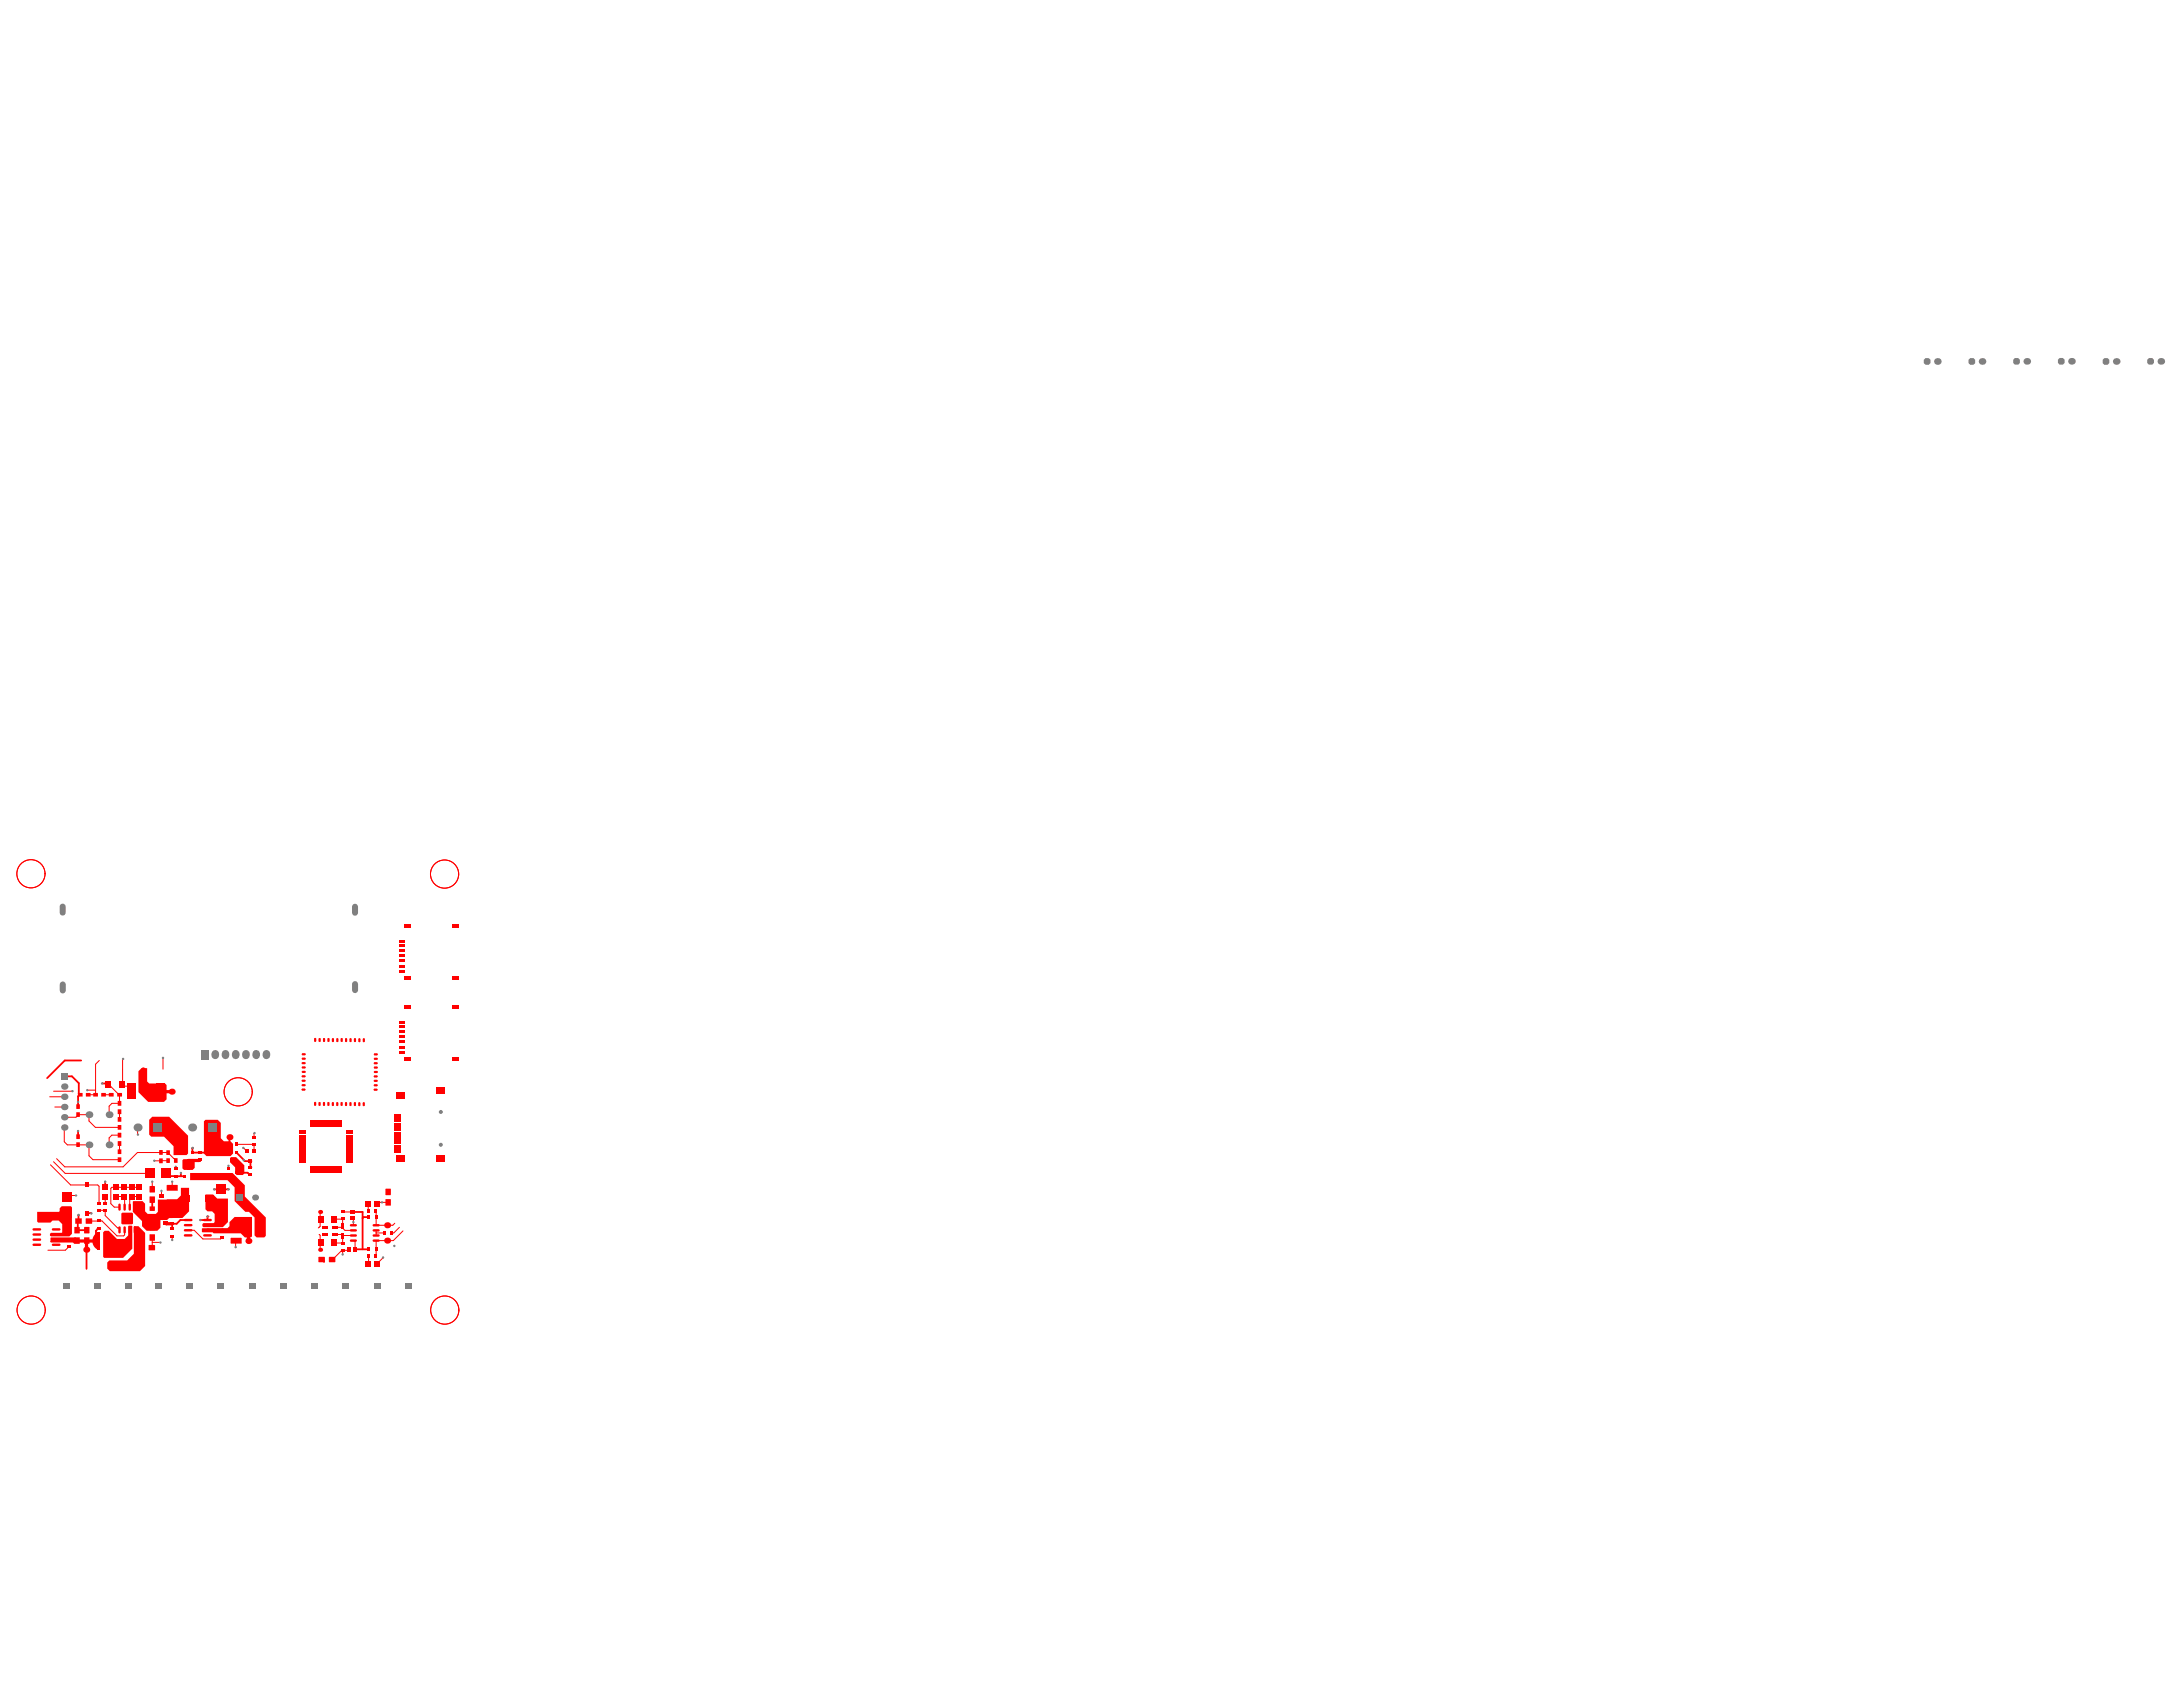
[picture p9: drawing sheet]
<svg xmlns="http://www.w3.org/2000/svg" width="279mm" height="216mm" viewBox="0 0 279 216" stroke-linecap="round" stroke-linejoin="round" font-family="sans-serif">
<g fill="#f00">
<path d="M12.2 157.9l.3-.2v2.2l-.4-.3-.2-.4a1.25 1.25 0 0 1 .2-1.2z"/>
<path d="M13.6 157.7l.4 .3 .3 .4a1.25 1.25 0 0 1-.3 1.3l-.4 .2z"/>
<path d="M33.2 155.8l.3 .2 .3 .5a1.25 1.25 0 0 1-.3 1.2l-.3 .3z"/>
<path d="M31.7 155.9l.3-.1v2.2l-.4-.3-.2-.5a1.25 1.25 0 0 1 .3-1.2z"/>
<path d="M4.8 155.1h2.7l.1-.1v-.4l.3-.2h1.2l.1 .1v3.4l-.3 .3h-2.5v-.3l.1-.1h1.4l.1-1.1-.5-.5h-.8l-.2 .3h-1.6l-.1-.2z"/>
<path d="M6.5 158.4h3.2l.1 .1-.3 .7-.2-.2h-2.8l-.1-.1z"/>
<path d="M17.1 156.9h.6l.9 .9v4.2l-.7 .7h-3.8l-.4-.3v-.8l.3-.3h2.3l.8-.8z"/>
<path d="M13.2 157.7l.2-.2h.5l1.1 1.1h1l.4-.5v-1.2h.5v2.9l-1.1 1.2h-2.5l-.1-.1z"/>
<path d="M17 153.8l1.2-.1 .4 .3v1l.3 .4h1l.3-.3v-1.6h2.4l.6-.5v-1h1v3l-.9 .9h-1.7l-.2 .2h-.9v1l-.4 .4h-1.3l-.6-.6v-.6l-1.2-1.2z"/>
<path d="M25.8 157.3l.1-.1h3.2l.3-.3v-.5l.6-.7h2.3v2.5l-.2 .2h-.8l-.5-.6h-3.5l-.1-.1h-1.3z"/>
<path d="M26.3 152.9h1l.5 .5h1.4v3l-.7 .7h-2.5l-.1-.2v-.2l.1-.2h1.3l.2-.1v-1l-.4-.4h-.5l-.3-.2z"/>
<path d="M23.3 148.5l.2-.1h1.3l.1 .1v1l-.2 .2h-1.2l-.2-.2z"/>
<path d="M24.3 150.1h5.5l1.5 1.6v1.4l2.7 2.7v2.4l-.2 .2h-1l-.2-.3v-2.3l-.7-.7h-.5l-1.4-1.4v-1.7l-.9-1h-4.8z"/>
<path d="M29.4 148.2l.2-.1h.6l1.1 1v1.1l-.2 .2h-.8l-.2-.2v-.8l-.7-.7z"/>
<path d="M26.1 143.5l.2-.2h1.6l.4 .4v2l.4 .4h.8l.3 .3v1.2l-.3 .4h-3.1l-.3-.4z"/>
<path d="M19.1 143.3l.4-.4h2.1l2.5 2.4v2.3l-.2 .2h-1.7v-1.1l-1.2-1.2h-1.6l-.3-.3z"/>
<path d="M17.7 137.1l.4-.4h.7v1.7l.3 .3h2l.2 .2v1.8l-.3 .3h-2l-1.3-1.2z"/>
</g>
<g fill="none" stroke="#f00" stroke-width=".13">
<path d="M15.8 135.5l-.1 .1v3l-.1 .1 .2 .3h.6l.5 .5v.1M20.9 135.4v1.4M8.9 159.6l-.5 .4h-2.3M9.7 153h-.9l-.2 .2M11.4 156.3h1.7l1.9 1.9h.8l.2-.2v-.6M12.7 154.9h.8v.7l1.5 1.5 .3 .1v.2M15.3 142.3v1M17.6 144.3l.1 .9M19.5 151.2v1M19.5 158.4l-.1 1.3M19.5 159h1M20.7 152.4v.6"/>
<path d="M21.5 148.5h-1.8M21.5 148.5h.1M22 151.2v.8M22 158.7h.1M22 158.2v.5M22.5 149.3v.3M24.1 157.4h.8l1.1 1.2h2.2l.3-.2M26.8 153.4l.1 1h1.4M28.3 154.4h.1M28.3 154.4v2l-.4 .4h-1.3M28.3 158.5h.1M28.3 154.3v.1"/>
<path d="M29.2 149.2l.1 .4M30.2 158.8v.8M31.1 146.9l.5 .4M31.6 147.3h.1M32.6 145l-.1 .5"/>
</g>
<g fill="none" stroke="#f00" stroke-width=".23">
<path d="M13.1 138.7h.8M5.7 155.6h2.6l.3-.3v2.4l-.3 .3h-1.1M7.2 158.7h2.6l.1 .1M10.1 155.5l-.1 1.8-.1 .1h1.2M11.1 158.8v3.6M11.1 157.4h.1M11.1 155.3h.6M12.6 157.2l-.3 .3v1.3M13.5 151.2v.8M13.5 158.8h.1M16.6 157.4v1.3l-.1 .1h-3M17.3 154.5v.3l1.1 1.1h1.9l.1-.2h.8"/>
<path d="M17.3 157.4v.1h.5l.3 .3v1.9M19.5 153.5v1.2M19.5 155.9v1.1M20.7 153.9h.1M21.2 156.6h.8M22 153.9h.1M22 157.3h.1M22 156.6h.1M22 156.6v.7M23.2 150.1v.4h-.6M23.7 153.4l-.6 .5h-2.4M24.1 156.1h-1l-.5 .5h-.6"/>
<path d="M24.7 146.9l-.1 .6h2.5M26.6 155.7h.1M26.6 155.7v.4h-1M27.4 152.2h1.8M28.3 152.2h.1M29.2 152.2h.1"/>
</g>
<path d="M9.9 158.8h2.3M11.1 158.8l-.1 1.1M18.1 159.7v1.9M21.2 156.6h.8M22 153.9v1.8h-.8M31.7 156.9h-1.8l-.4 .5h-1M31.8 157v1.7" fill="none" stroke="#f00" stroke-width=".41"/>
<circle cx="26.6" cy="157.4" r=".21" fill="#f00"/>
<path d="M26.6 157.4h1.9" fill="none" stroke="#f00" stroke-width=".41"/>
<circle cx="28.5" cy="157.4" r=".21" fill="#f00"/>
<path d="M18.3 136.8v2.6M20.2 144.3h1.6l.7 .6v2.6M25.5 148.5h.1M25.6 148.4l-.1 .1h-1.4v1M25.6 148.4h.1M30.7 153.3l2.5 2.4v1.4M31.7 156.9l.1 .1" fill="none" stroke="#f00" stroke-width=".41"/>
<g fill="none" stroke="#f00" stroke-width=".23">
<path d="M8.2 137.7h1l.9 .9v1.4l.1 .1M10.4 135.7h-2.1l-2.3 2.3M10 144.8v.7M10.2 140.1l-.2 .2v1.3M10.2 140.1h.1M21.3 150.2l.3 .3h1M22.5 147.5h.1M22.5 147.5h1.1M23.2 150.5h.4M23.6 150.5h.1M23.6 147.5h.1M24.6 150.5l5.2 .1 .9 .8v1.9"/>
<path d="M24.6 147.5h.1M27.2 144.3l-.1 3.2h2.2M29.3 147.5h.1M29.4 145.5v.9M29.4 146.4l-.1 1.1M29.8 148.5l.5 .6v1h1.4l.4 .2M30.3 147.5l.9 1M31.2 148.5h.1M31.2 148.5l.1 .1h.8M32.1 148.6h.1M32.1 149.4h.1M32.1 148.6v.8"/>
</g>
<g fill="none" stroke="#f00" stroke-width=".13">
<path d="M6.9 139.7h2.4M9.3 139.6v.1M11.2 139.5h1M12.7 135.7l-.5 .5v3.9h-.9M13.9 138.7l.2 .4h.1l1.1 1M6.4 140.4h1.8M6.5 149.1l2.5 2.6M6.9 148.7l1.4 1.5M7 141.7h1.2M7.2 148.3l1.1 1M8.2 144.3v1.8l.4 .4h2.8v1.4l.5 .5h3.4M8.2 143h1.5l.3-.3h1.4v.8l.8 .8h3.1"/>
<path d="M11.1 151.7h1.4l.2 .1v2.2M12.7 154.9h.1M13.3 140.1h.1M13.3 140.1h.9M13.5 154h.1M13.5 153.1v.9M14.9 152h.1M14.9 153.1h1M15.3 140.1v1.1h-1l-.3 .4v1.1M15.3 146.3v1.1M15.3 145.3h-1l-.3 .3v.9M15.3 140.1h.1"/>
<path d="M15.9 153.1h.1M15.9 153.1l.1 1.4M16.6 153.1v1.4M16.9 153.1h.1M16.9 153.1h.9M17.8 152h.1M17.8 152h-3.5l-.1 .1v1.9l.4 .5h.7M30.3 146.5h2.2v.8"/>
</g>
<circle cx="18.3" cy="136.8" r=".21" fill="#f00"/>
<path d="M18.3 139.4l.3 .3 1.9-.1 1.5 .1" fill="none" stroke="#f00" stroke-width=".41"/>
<g fill="none" stroke="#f00" stroke-width=".13">
<path d="M8.3 150.2h10.9M9 151.7h2.1M22.5 148.5l-1-1h-3.9l-1.8 1.8h-7.5M40.8 157.1h.1M40.8 158l.2 .1v1.9M41 155.1v1.8l-.3 .3M42.7 156h1.2v1.2l.2 .3h1.1M42.7 159l1.2 .1M42.9 158h.9l.1 .1v1M43.9 155l1.3 .1M43.9 159.1h.1M43.9 157l-.1 .1h-.9"/>
<path d="M44.6 159.9l-.1 .1h-.6M45.2 155.9v.9M45.2 158.8l.2 .1v1M45.2 158.1h-1.3v.1M47.1 154.1l.1 .9M48.1 155v1.8h2.2l.2-.3M48.1 157.8h1.1M48.1 157.5v.6M49.7 153.9h-1.2l-.2 .2M51.1 157.1l-.7 .7h-.3M51.6 157.5l-1.3 1.3h-2.2v1.9M43.9 160l-1.4 1.2"/>
<path d="M43.9 160v.5M47.2 160.7l-.1 1M49 160.9l-.7 .8"/>
<circle cx="4" cy="111.8" r="1.8"/>
<circle cx="56.9" cy="111.9" r="1.8"/>
<circle cx="30.5" cy="139.7" r="1.8"/>
<circle cx="4" cy="167.7" r="1.8"/>
<circle cx="56.9" cy="167.7" r="1.8"/>
</g>
<path d="M45.2 155.1h1.2v4.8h.8M45.4 159.9h.9M47.2 155.8h-.7l-.1 .1M41.2 161.2l.3 .3" fill="none" stroke="#f00" stroke-width=".23"/>
<g fill="#808080">
<circle cx="49" cy="160.9" r=".15"/>
<circle cx="43.9" cy="160.5" r=".15"/>
<circle cx="45.2" cy="156.4" r=".15"/>
<circle cx="48.9" cy="153.9" r=".15"/>
<circle cx="50.5" cy="159.5" r=".15"/>
<circle cx="11.2" cy="139.5" r=".15"/>
<circle cx="9.3" cy="139.6" r=".15"/>
<circle cx="10" cy="141" r=".15"/>
<circle cx="10" cy="144.8" r=".15"/>
<circle cx="31.2" cy="148.5" r=".15"/>
<circle cx="13.1" cy="138.7" r=".15"/>
<circle cx="23.2" cy="150.1" r=".15"/>
<circle cx="24.7" cy="146.9" r=".15"/>
<circle cx="29.2" cy="149.2" r=".15"/>
<circle cx="31.1" cy="146.9" r=".15"/>
<circle cx="25.6" cy="156.1" r=".15"/>
<circle cx="26.6" cy="155.7" r=".15"/>
<circle cx="29.2" cy="152.2" r=".15"/>
<circle cx="27.4" cy="152.2" r=".15"/>
<circle cx="13.5" cy="151.2" r=".15"/>
<circle cx="10.1" cy="155.5" r=".15"/>
<circle cx="11.7" cy="155.3" r=".15"/>
<circle cx="22" cy="158.7" r=".15"/>
<circle cx="20.5" cy="159" r=".15"/>
<circle cx="9.7" cy="153" r=".15"/>
<circle cx="20.7" cy="152.4" r=".15"/>
<circle cx="22" cy="151.2" r=".15"/>
<circle cx="19.5" cy="151.2" r=".15"/>
<circle cx="22.5" cy="149.3" r=".15"/>
<circle cx="19.7" cy="148.5" r=".15"/>
<circle cx="30.2" cy="159.6" r=".15"/>
<circle cx="32.6" cy="145" r=".15"/>
<circle cx="20.9" cy="135.4" r=".15"/>
<circle cx="15.8" cy="135.5" r=".15"/>
<circle cx="17.7" cy="145.2" r=".15"/>
<circle cx="56.4" cy="142.3" r=".26"/>
<circle cx="56.4" cy="146.5" r=".26"/>
<circle cx="265.1" cy="46.2" r=".43"/>
<circle cx="248" cy="46.3" r=".43"/>
<circle cx="276.6" cy="46.2" r=".43"/>
<circle cx="259.4" cy="46.2" r=".43"/>
<circle cx="253.7" cy="46.3" r=".43"/>
<circle cx="270.9" cy="46.3" r=".43"/>
<circle cx="17.6" cy="144.3" r=".52"/>
<circle cx="14" cy="146.5" r=".44"/>
<circle cx="8.2" cy="140.4" r=".41"/>
<circle cx="14" cy="142.7" r=".44"/>
</g>
<g fill="#808080">
<path d="M263.4 46l.2-.2h.4l.2 .2v.5l-.2 .2h-.4l-.2-.2z" fill-rule="evenodd"/>
<path d="M246.2 46l.2-.2h.5l.2 .2v.5l-.2 .2h-.5l-.2-.2z" fill-rule="evenodd"/>
<path d="M274.8 46l.2-.2h.5l.2 .2v.5l-.2 .2h-.5l-.2-.2z" fill-rule="evenodd"/>
<path d="M257.7 46l.2-.2h.4l.2 .2v.5l-.2 .2h-.4l-.2-.2z" fill-rule="evenodd"/>
<path d="M251.9 46l.3-.2h.4l.2 .2v.5l-.2 .2h-.4l-.3-.2z" fill-rule="evenodd"/>
<path d="M269.1 46l.2-.2h.5l.2 .2v.5l-.2 .2h-.5l-.2-.2z" fill-rule="evenodd"/>
<path d="M20 164.2h.7v.7h-.7z" fill-rule="evenodd"/>
<path d="M16 164.2h.8v.7h-.8z" fill-rule="evenodd"/>
<path d="M12 164.2h.8v.7h-.8z" fill-rule="evenodd"/>
<path d="M8.1 164.2h.8v.7h-.8z" fill-rule="evenodd"/>
<path d="M43.9 164.2h.7v.7h-.7z" fill-rule="evenodd"/>
<path d="M39.9 164.2h.8v.7h-.8z" fill-rule="evenodd"/>
<path d="M35.8 164.2h.8v.7h-.8z" fill-rule="evenodd"/>
<path d="M31.9 164.2h.8v.7h-.8z" fill-rule="evenodd"/>
<path d="M27.9 164.2h.8v.7h-.8z" fill-rule="evenodd"/>
<path d="M51.9 164.2h.8v.7h-.8z" fill-rule="evenodd"/>
<path d="M48 164.2h.7v.7h-.7z" fill-rule="evenodd"/>
</g>
<path d="M27.6 134.9v.2" fill="none" stroke="#808080" stroke-width=".98"/>
<g fill="#808080">
<circle cx="32.6" cy="153.3" r=".39"/>
<circle cx="8.2" cy="141.7" r=".41"/>
<circle cx="8.2" cy="144.3" r=".41"/>
<circle cx="8.2" cy="143" r=".41"/>
<circle cx="24.6" cy="144.3" r=".52"/>
<circle cx="11.4" cy="142.7" r=".44"/>
</g>
<g fill="#808080">
<path d="M30.3 152.9h.8v.7h-.8z" fill-rule="evenodd"/>
<path d="M23.9 164.2h.8v.7h-.8z" fill-rule="evenodd"/>
<path d="M19.7 143.8h1v1h-1z" fill-rule="evenodd"/>
<path d="M26.7 143.8h1v1h-1z" fill-rule="evenodd"/>
</g>
<path d="M8 116v.8M8 126v.8M45.4 125.9v.8" fill="none" stroke="#808080" stroke-width=".77"/>
<path d="M28.9 134.9v.2M30.2 134.9v.2M31.5 134.9v.2M32.8 134.9v.2M34.1 134.9v.2" fill="none" stroke="#808080" stroke-width=".98"/>
<g fill="#808080">
<circle cx="11.4" cy="146.5" r=".44"/>
<circle cx="8.2" cy="139.1" r=".41"/>
</g>
<path d="M7.8 137.3h.8v.9h-.8z" fill-rule="evenodd" fill="#808080"/>
<path d="M45.4 116v.8" fill="none" stroke="#808080" stroke-width=".77"/>
<path d="M25.8 134.4h.9v1.2h-.9z" fill-rule="evenodd" fill="#808080"/>
<g fill="#f00">
<path d="M57.9 135.3h.8v.4h-.8z" fill-rule="evenodd"/>
<path d="M57.9 128.6h.8v.4h-.8z" fill-rule="evenodd"/>
<path d="M51.8 128.6h.7v.4h-.7z" fill-rule="evenodd"/>
<path d="M51.1 130.7h.6v.4h-.6z" fill-rule="evenodd"/>
<path d="M51.1 131.2h.6v.4h-.6z" fill-rule="evenodd"/>
<path d="M51.1 131.9h.6v.3h-.6z" fill-rule="evenodd"/>
<path d="M51.1 132.5h.6v.4h-.6z" fill-rule="evenodd"/>
<path d="M51.1 133.2h.6v.3h-.6z" fill-rule="evenodd"/>
<path d="M51.1 133.8h.6v.4h-.6z" fill-rule="evenodd"/>
<path d="M51.1 134.5h.6v.3h-.6z" fill-rule="evenodd"/>
<path d="M51.8 135.3h.7v.4h-.7z" fill-rule="evenodd"/>
<path d="M57.9 124.9h.8v.5h-.8z" fill-rule="evenodd"/>
<path d="M57.9 118.2h.8v.5h-.8z" fill-rule="evenodd"/>
<path d="M51.8 118.2h.7v.5h-.7z" fill-rule="evenodd"/>
<path d="M51.1 120.4h.6v.3h-.6z" fill-rule="evenodd"/>
<path d="M51.1 120.8h.6v.4h-.6z" fill-rule="evenodd"/>
<path d="M51.1 121.5h.6v.3h-.6z" fill-rule="evenodd"/>
<path d="M51.1 122.2h.6v.3h-.6z" fill-rule="evenodd"/>
<path d="M51.1 122.8h.6v.3h-.6z" fill-rule="evenodd"/>
<path d="M51.1 123.5h.6v.3h-.6z" fill-rule="evenodd"/>
<path d="M51.1 124.1h.6v.4h-.6z" fill-rule="evenodd"/>
<path d="M51.8 124.9h.7v.5h-.7z" fill-rule="evenodd"/>
<path d="M55.9 139.2h1v.8h-1z" fill-rule="evenodd"/>
<path d="M50.7 147.9h1.1v.7h-1.1z" fill-rule="evenodd"/>
<path d="M50.5 147.1h.7v.4h-.7z" fill-rule="evenodd"/>
<path d="M55.9 147.9h1v.7h-1z" fill-rule="evenodd"/>
<path d="M50.5 146.6h.7v.4h-.7z" fill-rule="evenodd"/>
<path d="M50.5 146h.7v.4h-.7z" fill-rule="evenodd"/>
<path d="M50.5 145.4h.7v.4h-.7z" fill-rule="evenodd"/>
<path d="M50.5 144.9h.7v.4h-.7z" fill-rule="evenodd"/>
<path d="M50.5 144.3h.7v.4h-.7z" fill-rule="evenodd"/>
<path d="M50.5 143.7h.7v.4h-.7z" fill-rule="evenodd"/>
<path d="M50.5 143.2h.7v.4h-.7z" fill-rule="evenodd"/>
<path d="M50.5 142.6h.7v.4h-.7z" fill-rule="evenodd"/>
<path d="M50.7 139.8h1.1v.8h-1.1z" fill-rule="evenodd"/>
<path d="M38.6 134.9l.2-.1h.2l.1 .1-.1 .2h-.2z" fill-rule="evenodd"/>
<path d="M38.6 135.5l.2-.2h.2l.1 .2-.1 .1h-.2z" fill-rule="evenodd"/>
<path d="M38.6 136.1l.1-.2h.3l.1 .2-.1 .1h-.3z" fill-rule="evenodd"/>
<path d="M38.6 136.6l.2-.1h.2l.1 .1-.1 .2h-.2z" fill-rule="evenodd"/>
<path d="M38.6 137.2l.2-.2h.2l.1 .2-.1 .1h-.2z" fill-rule="evenodd"/>
<path d="M38.6 137.7l.1-.1h.3l.1 .1-.1 .2h-.3z" fill-rule="evenodd"/>
<path d="M38.6 138.3l.1-.1h.3l.1 .1-.1 .2h-.3z" fill-rule="evenodd"/>
<path d="M38.6 138.9l.1-.2h.3l.1 .2-.1 .1h-.3z" fill-rule="evenodd"/>
<path d="M38.6 139.4l.1-.1h.3l.1 .1-.1 .2h-.3z" fill-rule="evenodd"/>
<path d="M47.8 134.9l.2-.1h.2l.2 .1-.2 .2h-.2z" fill-rule="evenodd"/>
<path d="M47.8 135.5l.2-.1h.2l.2 .1-.2 .1h-.2z" fill-rule="evenodd"/>
<path d="M47.8 136.1l.2-.2h.2l.1 .2-.1 .1h-.2z" fill-rule="evenodd"/>
<path d="M47.8 136.6l.2-.1h.2l.2 .1-.2 .2h-.2z" fill-rule="evenodd"/>
<path d="M47.8 137.2l.2-.2h.2l.2 .2-.2 .1h-.2z" fill-rule="evenodd"/>
<path d="M47.8 137.8l.2-.2h.2l.1 .2-.1 .1h-.2z" fill-rule="evenodd"/>
<path d="M47.8 138.3l.2-.1h.2l.1 .1-.1 .2h-.2z" fill-rule="evenodd"/>
<path d="M47.8 138.9l.2-.1h.2l.1 .1-.1 .1h-.2z" fill-rule="evenodd"/>
<path d="M47.8 139.5l.2-.2h.2l.1 .2-.1 .1h-.2z" fill-rule="evenodd"/>
<path d="M46.4 133l.2-.1 .1 .1v.2l-.1 .2-.2-.2z" fill-rule="evenodd"/>
<path d="M45.9 133l.1-.1 .1 .1v.2l-.1 .2-.1-.2z" fill-rule="evenodd"/>
<path d="M45.4 132.9l.2 .1v.2l-.2 .2-.1-.2v-.2z" fill-rule="evenodd"/>
<path d="M44.9 132.9l.1 .1v.2l-.1 .2-.2-.2v-.2z" fill-rule="evenodd"/>
<path d="M44.2 133l.1-.1 .1 .1v.2l-.1 .2-.1-.2z" fill-rule="evenodd"/>
<path d="M43.6 133l.1-.2 .2 .2v.2l-.2 .2-.1-.2z" fill-rule="evenodd"/>
<path d="M43 133l.2-.1 .1 .1v.2l-.1 .2-.2-.2z" fill-rule="evenodd"/>
<path d="M42.5 133l.1-.1 .2 .1v.2l-.2 .2-.1-.2z" fill-rule="evenodd"/>
<path d="M42 132.8l.2 .2v.2l-.2 .2-.1-.2v-.2z" fill-rule="evenodd"/>
<path d="M41.3 133l.2-.2 .1 .2v.2l-.1 .2-.2-.2z" fill-rule="evenodd"/>
<path d="M40.8 133l.1-.2 .1 .2v.2l-.1 .2-.1-.2z" fill-rule="evenodd"/>
<path d="M40.2 133l.1-.2 .2 .2v.2l-.2 .1-.1-.1z" fill-rule="evenodd"/>
<path d="M46.4 141.2l.2-.1 .1 .1v.2l-.1 .2-.2-.2z" fill-rule="evenodd"/>
<path d="M45.8 141.2l.2-.1 .1 .1v.2l-.1 .2-.2-.2z" fill-rule="evenodd"/>
<path d="M45.3 141.2l.1-.2 .2 .2v.2l-.2 .2-.1-.2z" fill-rule="evenodd"/>
<path d="M44.9 141l.1 .2v.2l-.1 .2-.2-.2v-.2z" fill-rule="evenodd"/>
<path d="M44.1 141.2l.2-.2 .1 .2v.2l-.1 .2-.2-.2z" fill-rule="evenodd"/>
<path d="M43.6 141.2l.1-.2 .2 .2v.2l-.2 .1-.1-.1z" fill-rule="evenodd"/>
<path d="M43 141.2l.2-.2 .1 .2v.2l-.1 .2-.2-.2z" fill-rule="evenodd"/>
<path d="M42.5 141.2l.1-.2 .1 .2v.2l-.1 .2-.1-.2z" fill-rule="evenodd"/>
<path d="M41.9 141.2l.1-.2 .2 .2v.2l-.2 .1-.1-.1z" fill-rule="evenodd"/>
<path d="M41.3 141.2l.2-.2 .1 .2v.2l-.1 .1-.2-.1z" fill-rule="evenodd"/>
<path d="M40.8 141.2l.1-.2 .1 .2v.2l-.1 .1-.1-.1z" fill-rule="evenodd"/>
<path d="M40.2 141.2l.1-.2 .2 .2v.2l-.2 .1-.1-.1z" fill-rule="evenodd"/>
<path d="M39.7 143.4h.2v.8h-.2z" fill-rule="evenodd"/>
<path d="M40 143.4h.1v.8h-.1z" fill-rule="evenodd"/>
<path d="M40.3 143.4h.1v.8h-.1z" fill-rule="evenodd"/>
<path d="M40.5 143.4h.1v.8h-.1z" fill-rule="evenodd"/>
<path d="M40.8 143.4h.1v.8h-.1z" fill-rule="evenodd"/>
<path d="M41 143.4h.2v.8h-.2z" fill-rule="evenodd"/>
<path d="M41.3 143.4h.1v.8h-.1z" fill-rule="evenodd"/>
<path d="M41.5 143.4h.2v.8h-.2z" fill-rule="evenodd"/>
<path d="M41.8 143.4h.1v.8h-.1z" fill-rule="evenodd"/>
<path d="M42.1 143.4h.1v.8h-.1z" fill-rule="evenodd"/>
<path d="M42.3 143.4h.1v.8h-.1z" fill-rule="evenodd"/>
<path d="M42.6 143.4h.1v.8h-.1z" fill-rule="evenodd"/>
<path d="M42.8 143.4h.2v.8h-.2z" fill-rule="evenodd"/>
<path d="M43.1 143.4h.1v.8h-.1z" fill-rule="evenodd"/>
<path d="M43.3 143.4h.2v.8h-.2z" fill-rule="evenodd"/>
<path d="M43.6 143.4h.1v.8h-.1z" fill-rule="evenodd"/>
<path d="M44.3 144.7h.8v.2h-.8z" fill-rule="evenodd"/>
<path d="M44.3 145h.8v.1h-.8z" fill-rule="evenodd"/>
<path d="M44.3 145.3h.8v.1h-.8z" fill-rule="evenodd"/>
<path d="M44.3 145.5h.8v.1h-.8z" fill-rule="evenodd"/>
<path d="M44.3 145.8h.8v.1h-.8z" fill-rule="evenodd"/>
<path d="M44.3 146h.8v.2h-.8z" fill-rule="evenodd"/>
<path d="M44.3 146.3h.8v.1h-.8z" fill-rule="evenodd"/>
<path d="M44.3 146.5h.8v.2h-.8z" fill-rule="evenodd"/>
<path d="M44.3 146.8h.8v.1h-.8z" fill-rule="evenodd"/>
<path d="M44.3 147.1h.8v.1h-.8z" fill-rule="evenodd"/>
<path d="M44.3 147.3h.8v.1h-.8z" fill-rule="evenodd"/>
<path d="M44.3 147.6h.8v.1h-.8z" fill-rule="evenodd"/>
<path d="M44.3 147.8h.8v.2h-.8z" fill-rule="evenodd"/>
<path d="M44.3 148.1h.8v.1h-.8z" fill-rule="evenodd"/>
<path d="M44.3 148.3h.8v.2h-.8z" fill-rule="evenodd"/>
<path d="M44.3 148.6h.8v.1h-.8z" fill-rule="evenodd"/>
<path d="M43.6 149.3h.1v.8h-.1z" fill-rule="evenodd"/>
<path d="M43.3 149.3h.2v.8h-.2z" fill-rule="evenodd"/>
<path d="M43.1 149.3h.1v.8h-.1z" fill-rule="evenodd"/>
<path d="M42.8 149.3h.2v.8h-.2z" fill-rule="evenodd"/>
<path d="M42.6 149.3h.1v.8h-.1z" fill-rule="evenodd"/>
<path d="M42.3 149.3h.1v.8h-.1z" fill-rule="evenodd"/>
<path d="M42.1 149.3h.1v.8h-.1z" fill-rule="evenodd"/>
<path d="M41.8 149.3h.1v.8h-.1z" fill-rule="evenodd"/>
<path d="M41.5 149.3h.2v.8h-.2z" fill-rule="evenodd"/>
<path d="M41.3 149.3h.1v.8h-.1z" fill-rule="evenodd"/>
<path d="M41 149.3h.2v.8h-.2z" fill-rule="evenodd"/>
<path d="M40.8 149.3h.1v.8h-.1z" fill-rule="evenodd"/>
<path d="M40.5 149.3h.1v.8h-.1z" fill-rule="evenodd"/>
<path d="M40.3 149.3h.1v.8h-.1z" fill-rule="evenodd"/>
<path d="M40 149.3h.1v.8h-.1z" fill-rule="evenodd"/>
<path d="M39.7 149.3h.2v.8h-.2z" fill-rule="evenodd"/>
<path d="M38.4 148.6h.8v.1h-.8z" fill-rule="evenodd"/>
<path d="M38.4 148.3h.8v.2h-.8z" fill-rule="evenodd"/>
<path d="M38.4 148.1h.8v.1h-.8z" fill-rule="evenodd"/>
<path d="M38.4 147.8h.8v.2h-.8z" fill-rule="evenodd"/>
<path d="M38.4 147.6h.8v.1h-.8z" fill-rule="evenodd"/>
<path d="M38.4 147.3h.8v.1h-.8z" fill-rule="evenodd"/>
<path d="M38.4 147.1h.8v.1h-.8z" fill-rule="evenodd"/>
<path d="M38.4 146.8h.8v.1h-.8z" fill-rule="evenodd"/>
<path d="M38.4 146.5h.8v.2h-.8z" fill-rule="evenodd"/>
<path d="M38.4 146.3h.8v.1h-.8z" fill-rule="evenodd"/>
<path d="M38.4 146h.8v.2h-.8z" fill-rule="evenodd"/>
<path d="M38.4 145.8h.8v.1h-.8z" fill-rule="evenodd"/>
<path d="M38.4 145.5h.8v.1h-.8z" fill-rule="evenodd"/>
<path d="M38.4 145.3h.8v.1h-.8z" fill-rule="evenodd"/>
<path d="M38.4 145h.8v.1h-.8z" fill-rule="evenodd"/>
<path d="M38.4 144.7h.8v.2h-.8z" fill-rule="evenodd"/>
<path d="M19.1 155.7l.7-.1v.5l-.6 .1z" fill-rule="evenodd"/>
<path d="M19.1 154.5l.7-.1v.5l-.6 .1z" fill-rule="evenodd"/>
<path d="M19.2 153.1h.5l.1 .1v.7l-.1 .1h-.5l-.1-.1v-.7z" fill-rule="evenodd"/>
<path d="M19.2 151.8h.5l.1 .1v.6l-.1 .1h-.5l-.1-.1v-.6z" fill-rule="evenodd"/>
<path d="M19.2 156.6h.5l.1 .1v.7l-.1 .1h-.5l-.1-.1v-.7z" fill-rule="evenodd"/>
<path d="M19.2 158h.5h.1v.7l-.1 .1h-.5l-.1-.1v-.7z" fill-rule="evenodd"/>
<path d="M21.8 157.1h.5v.3h-.5z" fill-rule="evenodd"/>
<path d="M21.8 158h.5v.3h-.5z" fill-rule="evenodd"/>
<path d="M28.2 157.3h.5v.3h-.5z" fill-rule="evenodd"/>
<path d="M28.2 158.2h.5v.3h-.5z" fill-rule="evenodd"/>
<path d="M27.7 153.7h1.2v1.2h-1.2z" fill-rule="evenodd"/>
<path d="M27.7 151.6h1.2v1.2h-1.2z" fill-rule="evenodd"/>
<path d="M21.4 151.6h1.3v.1v.6v.1h-1.3l-.1-.1v-.6z" fill-rule="evenodd"/>
<path d="M21.4 153.5h1.3v.1v.6h-1.3h-.1v-.6z" fill-rule="evenodd"/>
<path d="M9.6 158.4h.5h.1v.7l-.1 .1h-.5l-.1-.1v-.7z" fill-rule="evenodd"/>
<path d="M9.6 157h.5l.1 .1v.7l-.1 .1h-.5l-.1-.1v-.7z" fill-rule="evenodd"/>
<path d="M16.3 138.7h1.1v1.9h-1.1z" fill-rule="evenodd"/>
<path d="M20 138.7h1.1v1.9h-1.1z" fill-rule="evenodd"/>
<path d="M15.5 155.4l.2-.2h1.1l.2 .2v1.1l-.2 .2h-1.1l-.2-.2z" fill-rule="evenodd"/>
</g>
<g fill="#f00">
<path d="M38.6 134.9h.2v.2z"/>
<path d="M39 134.9h.1l-.1 .2z"/>
<path d="M39 134.8l.1 .1h-.1z"/>
<path d="M38.7 134.8h.1v.1h-.2z"/>
<path d="M38.6 135.5h.2v.1z"/>
<path d="M39 135.5h.1l-.1 .1z"/>
<path d="M39 135.3l.1 .2h-.1z"/>
<path d="M38.7 135.4l.1-.1v.2h-.2z"/>
<path d="M38.6 136.1h.1v.1z"/>
<path d="M39 136.1h.1l-.1 .1z"/>
<path d="M39 135.9l.1 .2h-.1z"/>
<path d="M38.6 136l.1-.1v.2h-.1z"/>
<path d="M38.6 136.6h.2v.2z"/>
<path d="M39 136.6h.1l-.1 .2z"/>
<path d="M39 136.5l.1 .1h-.1z"/>
<path d="M38.7 136.5h.1v.1h-.2z"/>
<path d="M38.6 137.2h.2v.1z"/>
<path d="M39 137.2h.1l-.1 .1z"/>
<path d="M39 137l.1 .2h-.1z"/>
<path d="M38.7 137.1l.1-.1v.2h-.2z"/>
<path d="M38.6 137.7h.1v.2z"/>
<path d="M39 137.7h.1l-.1 .2z"/>
<path d="M39 137.6l.1 .1h-.1z"/>
<path d="M38.6 137.6h.1v.1h-.1z"/>
<path d="M38.6 138.3h.1v.2z"/>
<path d="M39 138.3h.1l-.1 .2z"/>
<path d="M39 138.2l.1 .1h-.1z"/>
<path d="M38.6 138.2h.1v.1h-.1z"/>
<path d="M38.6 138.9h.1v.1z"/>
<path d="M39 138.9h.1l-.1 .1z"/>
<path d="M39 138.7l.1 .2h-.1z"/>
<path d="M38.6 138.8l.1-.1v.2h-.1z"/>
<path d="M38.6 139.4h.1v.2z"/>
<path d="M39 139.4h.1l-.1 .2z"/>
<path d="M39 139.3l.1 .1h-.1z"/>
<path d="M38.6 139.3h.1v.1h-.1z"/>
<path d="M47.8 134.9h.2v.2z"/>
<path d="M48.2 134.9h.2l-.2 .2z"/>
<path d="M48.2 134.8l.2 .1h-.2z"/>
<path d="M47.9 134.8h.1v.1h-.2z"/>
<path d="M47.8 135.5h.2v.1z"/>
<path d="M48.2 135.5h.2l-.2 .1z"/>
<path d="M48.2 135.4l.2 .1h-.2z"/>
<path d="M47.9 135.4h.1v.1h-.2z"/>
<path d="M47.8 136.1h.2v.1z"/>
<path d="M48.2 136.1h.1l-.1 .1z"/>
<path d="M48.2 135.9l.1 .2h-.1z"/>
<path d="M47.9 136l.1-.1v.2h-.2z"/>
<path d="M47.8 136.6h.2v.2z"/>
<path d="M48.2 136.6h.2l-.2 .2z"/>
<path d="M48.2 136.5l.2 .1h-.2z"/>
<path d="M47.9 136.5h.1v.1h-.2z"/>
<path d="M47.8 137.2h.2v.1z"/>
<path d="M48.2 137.2h.2l-.2 .1z"/>
<path d="M48.2 137l.2 .2h-.2z"/>
<path d="M47.9 137.1l.1-.1v.2h-.2z"/>
<path d="M47.8 137.8h.2v.1z"/>
<path d="M48.2 137.8h.1l-.1 .1z"/>
<path d="M48.2 137.6l.1 .2h-.1z"/>
<path d="M47.9 137.7l.1-.1v.2h-.2z"/>
<path d="M47.8 138.3h.2v.2z"/>
<path d="M48.2 138.3h.1l-.1 .2z"/>
<path d="M48.2 138.2l.1 .1h-.1z"/>
<path d="M47.9 138.2h.1v.1h-.2z"/>
<path d="M47.8 138.9h.2v.1z"/>
<path d="M48.2 138.9h.1l-.1 .1z"/>
<path d="M48.2 138.8l.1 .1h-.1z"/>
<path d="M47.9 138.8h.1v.1h-.2z"/>
<path d="M47.8 139.5h.2v.1z"/>
<path d="M48.2 139.5h.1l-.1 .1z"/>
<path d="M48.2 139.3l.1 .2h-.1z"/>
<path d="M47.9 139.4l.1-.1v.2h-.2z"/>
<path d="M46.5 132.9h.1v.1h-.2z"/>
<path d="M46.4 133.2h.2v.2z"/>
<path d="M46.6 133.2h.1l-.1 .2z"/>
<path d="M46.6 132.9l.1 .1h-.1z"/>
<path d="M45.9 132.9h.1v.1h-.1z"/>
<path d="M45.9 133.2h.1v.2z"/>
<path d="M46 133.2h.1l-.1 .2z"/>
<path d="M46 132.9l.1 .1h-.1z"/>
<path d="M45.3 132.9h.1v.1h-.1z"/>
<path d="M45.3 133.2h.1v.2z"/>
<path d="M45.4 133.2h.2l-.2 .2z"/>
<path d="M45.4 132.9l.2 .1h-.2z"/>
<path d="M44.8 132.9h.1v.1h-.2z"/>
<path d="M44.7 133.2h.2v.2z"/>
<path d="M44.9 133.2h.1l-.1 .2z"/>
<path d="M44.9 132.9l.1 .1h-.1z"/>
<path d="M44.2 132.9h.1v.1h-.1z"/>
<path d="M44.2 133.2h.1v.2z"/>
<path d="M44.3 133.2h.1l-.1 .2z"/>
<path d="M44.3 132.9l.1 .1h-.1z"/>
<path d="M43.6 132.9l.1-.1v.2h-.1z"/>
<path d="M43.6 133.2h.1v.2z"/>
<path d="M43.7 133.2h.2l-.2 .2z"/>
<path d="M43.7 132.8l.2 .2h-.2z"/>
<path d="M43.1 132.9h.1v.1h-.2z"/>
<path d="M43 133.2h.2v.2z"/>
<path d="M43.2 133.2h.1l-.1 .2z"/>
<path d="M43.2 132.9l.1 .1h-.1z"/>
<path d="M42.5 132.9h.1v.1h-.1z"/>
<path d="M42.5 133.2h.1v.2z"/>
<path d="M42.6 133.2h.2l-.2 .2z"/>
<path d="M42.6 132.9l.2 .1h-.2z"/>
<path d="M41.9 132.9l.1-.1v.2h-.1z"/>
<path d="M41.9 133.2h.1v.2z"/>
<path d="M42 133.2h.2l-.2 .2z"/>
<path d="M42 132.8l.2 .2h-.2z"/>
<path d="M41.4 132.9l.1-.1v.2h-.2z"/>
<path d="M41.3 133.2h.2v.2z"/>
<path d="M41.5 133.2h.1l-.1 .2z"/>
<path d="M41.5 132.8l.1 .2h-.1z"/>
<path d="M40.8 132.9l.1-.1v.2h-.1z"/>
<path d="M40.8 133.2h.1v.2z"/>
<path d="M40.9 133.2h.1l-.1 .2z"/>
<path d="M40.9 132.8l.1 .2h-.1z"/>
<path d="M40.2 132.9l.1-.1v.2h-.1z"/>
<path d="M40.2 133.2h.1v.1z"/>
<path d="M40.3 133.2h.2l-.2 .1z"/>
<path d="M40.3 132.8l.2 .2h-.2z"/>
<path d="M46.5 141.1h.1v.1h-.2z"/>
<path d="M46.4 141.4h.2v.2z"/>
<path d="M46.6 141.4h.1l-.1 .2z"/>
<path d="M46.6 141.1l.1 .1h-.1z"/>
<path d="M45.9 141.1h.1v.1h-.2z"/>
<path d="M45.8 141.4h.2v.2z"/>
<path d="M46 141.4h.1l-.1 .2z"/>
<path d="M46 141.1l.1 .1h-.1z"/>
<path d="M45.3 141.1l.1-.1v.2h-.1z"/>
<path d="M45.3 141.4h.1v.2z"/>
<path d="M45.4 141.4h.2l-.2 .2z"/>
<path d="M45.4 141l.2 .2h-.2z"/>
<path d="M44.8 141.1l.1-.1v.2h-.2z"/>
<path d="M44.7 141.4h.2v.2z"/>
<path d="M44.9 141.4h.1l-.1 .2z"/>
<path d="M44.9 141l.1 .2h-.1z"/>
<path d="M44.2 141.1l.1-.1v.2h-.2z"/>
<path d="M44.1 141.4h.2v.2z"/>
<path d="M44.3 141.4h.1l-.1 .2z"/>
<path d="M44.3 141l.1 .2h-.1z"/>
<path d="M43.6 141.1l.1-.1v.2h-.1z"/>
<path d="M43.6 141.4h.1v.1z"/>
<path d="M43.7 141.4h.2l-.2 .1z"/>
<path d="M43.7 141l.2 .2h-.2z"/>
<path d="M43.1 141.1l.1-.1v.2h-.2z"/>
<path d="M43 141.4h.2v.2z"/>
<path d="M43.2 141.4h.1l-.1 .2z"/>
<path d="M43.2 141l.1 .2h-.1z"/>
<path d="M42.5 141.1l.1-.1v.2h-.1z"/>
<path d="M42.5 141.4h.1v.2z"/>
<path d="M42.6 141.4h.1l-.1 .2z"/>
<path d="M42.6 141l.1 .2h-.1z"/>
<path d="M41.9 141.1l.1-.1v.2h-.1z"/>
<path d="M41.9 141.4h.1v.1z"/>
<path d="M42 141.4h.2l-.2 .1z"/>
<path d="M42 141l.2 .2h-.2z"/>
<path d="M41.4 141.1l.1-.1v.2h-.2z"/>
<path d="M41.3 141.4h.2v.1z"/>
<path d="M41.5 141.4h.1l-.1 .1z"/>
<path d="M41.5 141l.1 .2h-.1z"/>
<path d="M40.8 141.1l.1-.1v.2h-.1z"/>
<path d="M40.8 141.4h.1v.1z"/>
<path d="M40.9 141.4h.1l-.1 .1z"/>
<path d="M40.9 141l.1 .2h-.1z"/>
<path d="M40.2 141.1l.1-.1v.2h-.1z"/>
<path d="M40.2 141.4h.1v.1z"/>
<path d="M40.3 141.4h.2l-.2 .1z"/>
<path d="M40.3 141l.2 .2h-.2z"/>
<path d="M19.8 155.6v.1z"/>
<path d="M19.2 155.6v.1z"/>
<path d="M19.1 156.1l.1 .1z"/>
<path d="M19.8 156.1v.1z"/>
<path d="M19.8 154.4v.1z"/>
<path d="M19.2 154.4v.1z"/>
<path d="M19.1 154.9l.1 .1z"/>
<path d="M19.8 154.9v.1z"/>
<path d="M19.1 153.9l.1 .1z"/>
<path d="M19.7 153.9h.1l-.1 .1z"/>
<path d="M19.7 153.1l.1 .1z"/>
<path d="M19.2 153.1v.1z"/>
<path d="M19.1 152.5l.1 .1z"/>
<path d="M19.7 152.5h.1l-.1 .1z"/>
<path d="M19.7 151.8l.1 .1z"/>
<path d="M19.2 151.8v.1z"/>
<path d="M19.7 156.6l.1 .1z"/>
<path d="M19.1 157.4l.1 .1z"/>
<path d="M19.7 157.4h.1l-.1 .1z"/>
<path d="M19.7 158h.1z"/>
<path d="M19.1 158.7l.1 .1z"/>
<path d="M19.7 158.7h.1l-.1 .1z"/>
<path d="M22.7 151.6v.1z"/>
<path d="M21.4 151.7v-.1v.1h-.1z"/>
<path d="M21.3 152.3h.1v.1z"/>
<path d="M22.7 152.3v.1z"/>
<path d="M22.7 153.5v.1z"/>
<path d="M21.4 153.5v.1h-.1z"/>
<path d="M21.3 154.2h.1z"/>
<path d="M9.5 159.1l.1 .1z"/>
<path d="M10.1 159.1h.1l-.1 .1z"/>
<path d="M10.1 158.4h.1z"/>
<path d="M9.5 158.4h.1z"/>
<path d="M9.5 157.8l.1 .1z"/>
<path d="M10.1 157.8h.1l-.1 .1z"/>
<path d="M10.1 157l.1 .1z"/>
<path d="M9.5 157l.1 .1z"/>
<path d="M16.8 155.2l.2 .2h-.2z"/>
<path d="M15.6 155.3l.1-.1v.2h-.2z"/>
<path d="M15.5 156.5h.2v.2z"/>
<path d="M16.8 156.5h.2l-.2 .2z"/>
<circle cx="31.8" cy="158.8" r=".39"/>
<circle cx="22" cy="154.9" r=".39"/>
</g>
<path d="M15.3 154.2v.6M15.3 157.1v.6M16 154.2v.6M16 157.1v.6M16.6 154.2v.6M16.6 157.1v.6M17.3 154.2v.6M17.3 157.1v.6" fill="none" stroke="#f00" stroke-width=".31"/>
<g fill="#f00">
<path d="M13.5 139.9h.1z"/>
<path d="M11.9 140.3h.1z"/>
<path d="M15.1 143.5v.1z"/>
<path d="M15.1 144.5v.1z"/>
<path d="M15.1 147.6v.1z"/>
<path d="M15.5 147.1v.1z"/>
<path d="M15.5 148.1v.1z"/>
<path d="M11.5 139.9h.1z"/>
<path d="M10.5 139.9h.1z"/>
<path d="M10.2 141.3v.1z"/>
<path d="M10.2 142.3v.1z"/>
<path d="M9.8 145.7v.1z"/>
<path d="M9.8 146.7v.1z"/>
<path d="M21.7 147.2v.1z"/>
<path d="M21.7 148.2v.1z"/>
<circle cx="11" cy="159.9" r=".39"/>
<circle cx="22" cy="139.7" r=".39"/>
<circle cx="29.4" cy="145.5" r=".39"/>
</g>
<g fill="#f00">
<path d="M13 139.9h.5l.1 .4h-.6z" fill-rule="evenodd"/>
<path d="M11.9 139.9h.6v.4h-.5z" fill-rule="evenodd"/>
<path d="M15.1 143h.4v.6l-.4-.1z" fill-rule="evenodd"/>
<path d="M15.1 144h.4v.6l-.4-.1z" fill-rule="evenodd"/>
<path d="M15.1 147.2h.4v.5l-.4-.1z" fill-rule="evenodd"/>
<path d="M15.1 148.2h.4v.5h-.4z" fill-rule="evenodd"/>
<path d="M11 139.9h.5l.1 .4h-.6z" fill-rule="evenodd"/>
<path d="M10 139.9h.5l.1 .4h-.6z" fill-rule="evenodd"/>
<path d="M9.8 141.4h.4v.5h-.4z" fill-rule="evenodd"/>
<path d="M9.8 142.4h.4v.5h-.4z" fill-rule="evenodd"/>
<path d="M9.8 145.2h.4v.6l-.4-.1z" fill-rule="evenodd"/>
<path d="M9.8 146.2h.4v.6l-.4-.1z" fill-rule="evenodd"/>
<path d="M15.2 138.3h.7v.9h-.7z" fill-rule="evenodd"/>
<path d="M13.5 138.3h.7v.9h-.7z" fill-rule="evenodd"/>
<path d="M12.4 154.8h.5v.3h-.5z" fill-rule="evenodd"/>
<path d="M12.4 153.8h.5v.3h-.5z" fill-rule="evenodd"/>
<path d="M13.2 154.7h.5v.4h-.5z" fill-rule="evenodd"/>
<path d="M13.2 153.8h.5v.3h-.5z" fill-rule="evenodd"/>
<path d="M12.4 156.1h.4v.3h-.4z" fill-rule="evenodd"/>
<path d="M12.4 157h.4v.3h-.4z" fill-rule="evenodd"/>
<path d="M8.6 159.4h.5v.3h-.5z" fill-rule="evenodd"/>
<path d="M8.6 158.5h.5v.3h-.5z" fill-rule="evenodd"/>
<path d="M22.3 150.4h.4v.3h-.4z" fill-rule="evenodd"/>
<path d="M22.3 149.4h.4v.3h-.4z" fill-rule="evenodd"/>
<path d="M25.3 147.3h.5v.3h-.5z" fill-rule="evenodd"/>
<path d="M25.3 148.3h.5v.3h-.5z" fill-rule="evenodd"/>
<path d="M21.3 147.3h.4v.5h-.4z" fill-rule="evenodd"/>
<path d="M21.3 148.3h.4v.5h-.4z" fill-rule="evenodd"/>
<path d="M23.5 150.4h.3v.3h-.3z" fill-rule="evenodd"/>
<path d="M24.5 150.4h.3v.3h-.3z" fill-rule="evenodd"/>
<path d="M24 149.3h.3v.4h-.3z" fill-rule="evenodd"/>
<path d="M24.5 147.3h.3v.4h-.3z" fill-rule="evenodd"/>
<path d="M23.5 147.3h.3v.4h-.3z" fill-rule="evenodd"/>
<path d="M24 148.3h.3v.4h-.3z" fill-rule="evenodd"/>
<path d="M32.3 147.1h.5v.5h-.5z" fill-rule="evenodd"/>
<path d="M31.8 148.4h.5v.4h-.5z" fill-rule="evenodd"/>
<path d="M31.3 147.1h.5v.5h-.5z" fill-rule="evenodd"/>
<path d="M30.2 147.3h.3v.4h-.3z" fill-rule="evenodd"/>
<path d="M29.2 147.3h.3v.4h-.3z" fill-rule="evenodd"/>
<path d="M29.7 148.3h.3v.4h-.3z" fill-rule="evenodd"/>
<path d="M29.1 149.5h.4v.2h-.4z" fill-rule="evenodd"/>
<path d="M29.1 150.4h.4v.3h-.4z" fill-rule="evenodd"/>
<path d="M30.1 149.9h.4v.3h-.4z" fill-rule="evenodd"/>
<path d="M14.5 151.6h.8v.7h-.8z" fill-rule="evenodd"/>
<path d="M14.5 152.8h.8v.7h-.8z" fill-rule="evenodd"/>
<path d="M15.5 152.8h.7v.7h-.7z" fill-rule="evenodd"/>
<path d="M15.5 151.6h.7v.7h-.7z" fill-rule="evenodd"/>
<path d="M16.5 151.6h.7v.7h-.7z" fill-rule="evenodd"/>
<path d="M16.5 152.8h.7v.7h-.7z" fill-rule="evenodd"/>
<path d="M17.5 152.8h.7v.7h-.7z" fill-rule="evenodd"/>
<path d="M17.5 151.6h.7v.7h-.7z" fill-rule="evenodd"/>
<path d="M13.1 152.8h.7v.7h-.7z" fill-rule="evenodd"/>
<path d="M13.1 151.6h.7v.7h-.7z" fill-rule="evenodd"/>
</g>
<path d="M12.6 157.7v2.2M13.5 157.7v2.2" fill="none" stroke="#f00" stroke-width=".26"/>
<g fill="#f00">
<path d="M23.2 153h1v.8h-1z" fill-rule="evenodd"/>
<path d="M26.3 153h1v.8h-1z" fill-rule="evenodd"/>
<path d="M8 152.6h1.1v1.2h-1.1z" fill-rule="evenodd"/>
<path d="M8 154.7h1.1v1.2h-1.1z" fill-rule="evenodd"/>
<path d="M18.6 149.6h1.1v1.2h-1.1z" fill-rule="evenodd"/>
<path d="M20.7 149.6h1.1v1.2h-1.1z" fill-rule="evenodd"/>
<path d="M13.9 139.9h.6v.4h-.5z" fill-rule="evenodd"/>
<path d="M15 139.9h.6v.4h-.5z" fill-rule="evenodd"/>
<path d="M15.1 142h.4v.6l-.4-.1z" fill-rule="evenodd"/>
<path d="M15.1 141h.4v.5h-.4z" fill-rule="evenodd"/>
<path d="M15.1 146.1h.4v.6l-.4-.1z" fill-rule="evenodd"/>
<path d="M15.1 145h.4v.6l-.4-.1z" fill-rule="evenodd"/>
<path d="M9.6 156l.1-.1h.7l.1 .1v.5l-.1 .1h-.7l-.1-.1z" fill-rule="evenodd"/>
<path d="M11 156l.1-.1h.6l.1 .1v.5l-.1 .1h-.6l-.1-.1z" fill-rule="evenodd"/>
</g>
<g fill="#f00">
<path d="M13.9 140.3h.1z"/>
<path d="M15 140.3h.1z"/>
<path d="M15.1 142.5v.1z"/>
<path d="M15.5 140.9v.1z"/>
<path d="M15.1 146.6v.1z"/>
<path d="M15.5 146v.1z"/>
<path d="M15.1 145.5v.1z"/>
<path d="M10.4 156.5h.1l-.1 .1z"/>
<path d="M10.4 155.9l.1 .1z"/>
<path d="M9.7 155.9v.1z"/>
<path d="M9.6 156.5l.1 .1z"/>
<path d="M11.7 156.5h.1l-.1 .1z"/>
<path d="M11.7 155.9l.1 .1z"/>
<path d="M11 155.9l.1 .1z"/>
<path d="M11 156.5l.1 .1z"/>
</g>
<g fill="none" stroke="#f00" stroke-width=".31">
<path d="M4.3 157.3h.8M4.3 158h.8M4.3 158.6h.8M4.3 159.3h.8M6.8 157.3h.8M6.8 158h.8M6.8 158.6h.8M6.8 159.3h.8M23.7 158.1h.8M23.7 157.4h.8M23.7 156.8h.8M23.7 156.1h.8"/>
<path d="M26.1 158.1h.9M26.1 157.4h.9M26.1 156.8h.9M26.1 156.1h.9"/>
</g>
<g fill="#f00">
<path d="M10.9 155h.4v.6h-.4z" fill-rule="evenodd"/>
<path d="M10.9 151.3h.4v.7h-.4z" fill-rule="evenodd"/>
<path d="M22.3 148.3h.4v.5h-.4z" fill-rule="evenodd"/>
<path d="M22.3 147.3h.4v.5l-.4-.1z" fill-rule="evenodd"/>
<path d="M32.3 146.3h.4v.3h-.4z" fill-rule="evenodd"/>
<path d="M32.3 145.4h.4v.3h-.4z" fill-rule="evenodd"/>
<path d="M21.8 155.5h.5v.3h-.5z" fill-rule="evenodd"/>
<path d="M21.8 156.5h.5v.3h-.5z" fill-rule="evenodd"/>
<path d="M29.2 146.2h.3v.5h-.3z" fill-rule="evenodd"/>
<path d="M30.1 146.2h.3v.5h-.3z" fill-rule="evenodd"/>
<path d="M31.8 150.2h.5v.3h-.5z" fill-rule="evenodd"/>
<path d="M31.8 149.2h.5v.3h-.5z" fill-rule="evenodd"/>
</g>
<g fill="#f00">
<path d="M22.7 148.2v.1z"/>
<path d="M22.7 147.2v.1z"/>
<path d="M22.3 147.7v.1z"/>
</g>
<path d="M32.1 155.8v2.2M33 155.8v2.2" fill="none" stroke="#f00" stroke-width=".26"/>
<g fill="#f00">
<path d="M10.8 157h.6l.1 .1v.7l-.1 .1h-.6v-.1v-.7z" fill-rule="evenodd"/>
<path d="M10.8 158.4h.6h.1v.7l-.1 .1h-.6v-.1v-.7z" fill-rule="evenodd"/>
<path d="M19 159.4l.1-.1h.7l.1 .1v.5l-.1 .1h-.7l-.1-.1z" fill-rule="evenodd"/>
<path d="M17.7 159.4l.1-.1h.6l.1 .1v.5l-.1 .1h-.6l-.1-.1z" fill-rule="evenodd"/>
<path d="M20.4 148.3h.4v.6l-.4-.1z" fill-rule="evenodd"/>
<path d="M20.4 147.2h.4v.6l-.4-.1z" fill-rule="evenodd"/>
<path d="M20.4 152.8h.5v.5h-.5z" fill-rule="evenodd"/>
<path d="M20.4 153.6h.5v.5h-.5z" fill-rule="evenodd"/>
<path d="M29.6 158.4h1.2l.1 .1v.6l-.1 .1h-1.2l-.1-.1v-.6z" fill-rule="evenodd"/>
<path d="M29.6 156.6h1.2h.1v.6l-.1 .1h-1.2l-.1-.1v-.6z" fill-rule="evenodd"/>
<path d="M20.9 156.3h.5v.5h-.5z" fill-rule="evenodd"/>
<path d="M20.9 155.5h.5v.5h-.5z" fill-rule="evenodd"/>
</g>
<g fill="#f00">
<path d="M10.8 157.8v.1z"/>
<path d="M11.4 157.8h.1l-.1 .1z"/>
<path d="M11.4 157l.1 .1z"/>
<path d="M10.8 157v.1z"/>
<path d="M10.8 159.1v.1z"/>
<path d="M11.4 159.1h.1l-.1 .1z"/>
<path d="M11.4 158.4h.1z"/>
<path d="M19 159.4h.1z"/>
<path d="M19 159.9l.1 .1z"/>
<path d="M19.8 159.9h.1l-.1 .1z"/>
<path d="M19.8 159.3l.1 .1z"/>
<path d="M17.7 159.4h.1z"/>
<path d="M17.7 159.9l.1 .1z"/>
<path d="M18.4 159.9h.1l-.1 .1z"/>
<path d="M18.4 159.3l.1 .1z"/>
<path d="M20.4 148.8v.1z"/>
<path d="M20.4 147.7v.1z"/>
<path d="M29.5 159.1h.1v.1z"/>
<path d="M30.8 159.1h.1l-.1 .1z"/>
<path d="M30.8 158.4l.1 .1h-.1z"/>
<path d="M29.5 158.4h.1v.1h-.1z"/>
<path d="M29.5 157.2h.1v.1z"/>
<path d="M30.8 157.2h.1l-.1 .1z"/>
<path d="M30.8 156.6h.1h-.1z"/>
<path d="M29.5 156.6h.1h-.1z"/>
</g>
<path d="M44.9 158.8h.6" fill="none" stroke="#f00" stroke-width=".31"/>
<g fill="#f00">
<path d="M49.3 152.2l.1-.1h.5l.1 .1v.7l-.1 .1h-.5l-.1-.1z" fill-rule="evenodd"/>
<path d="M44.9 155.7h.5v.5h-.5z" fill-rule="evenodd"/>
<path d="M42.6 157.8h.7v.3h-.7z" fill-rule="evenodd"/>
<path d="M49 157.6h.4v.4h-.4z" fill-rule="evenodd"/>
<path d="M47 160.5h.3v.5h-.3z" fill-rule="evenodd"/>
<path d="M43.6 155.8h.5v.3h-.5z" fill-rule="evenodd"/>
<path d="M40.7 155.6h.7v.8h-.7z" fill-rule="evenodd"/>
<path d="M50 157.6h.3v.4h-.3z" fill-rule="evenodd"/>
<path d="M47 155.5h.3v.5h-.3z" fill-rule="evenodd"/>
</g>
<g fill="#f00">
<path d="M49.9 152.1l.1 .1z"/>
<path d="M49.4 152.1v.1z"/>
<path d="M49.3 152.9l.1 .1z"/>
<path d="M49.9 152.9h.1l-.1 .1z"/>
</g>
<path d="M44.9 156.8h.6M47.8 158.1h.7" fill="none" stroke="#f00" stroke-width=".31"/>
<g fill="#f00">
<path d="M48 155.5h.3v.5h-.3z" fill-rule="evenodd"/>
<path d="M43.6 154.9h.5v.3h-.5z" fill-rule="evenodd"/>
<path d="M48 159.7h.3v.4h-.3z" fill-rule="evenodd"/>
<path d="M43.7 157.9h.3v.7h-.3z" fill-rule="evenodd"/>
<path d="M48 154.7h.3v.5h-.3z" fill-rule="evenodd"/>
<path d="M40.7 158.6h.7v.9h-.7z" fill-rule="evenodd"/>
<path d="M49.3 153.5h.1h.5h.1v.7l-.1 .1h-.5l-.1-.1z" fill-rule="evenodd"/>
<path d="M46.8 161.4h.7v.7h-.7z" fill-rule="evenodd"/>
</g>
<g fill="#f00">
<path d="M49.9 153.5h.1z"/>
<path d="M49.3 154.2l.1 .1z"/>
<path d="M49.9 154.2h.1l-.1 .1z"/>
<circle cx="41" cy="155.1" r=".26"/>
</g>
<path d="M47.8 158.8h.7" fill="none" stroke="#f00" stroke-width=".31"/>
<g fill="#f00">
<path d="M43.7 156.6h.3v.7h-.3z" fill-rule="evenodd"/>
<path d="M42.6 156.9h.7v.3h-.7z" fill-rule="evenodd"/>
<path d="M42.4 158.6h.7v.9h-.7z" fill-rule="evenodd"/>
<path d="M44.9 154.9h.5v.4h-.5z" fill-rule="evenodd"/>
<path d="M42.1 160.9l.1-.1h.6l.1 .1v.6h-.1h-.6h-.1z" fill-rule="evenodd"/>
<path d="M41.3 157.8h.7v.3h-.7z" fill-rule="evenodd"/>
<path d="M47 159.7h.3v.4h-.3z" fill-rule="evenodd"/>
<path d="M40.8 160.9v-.1h.7l.1 .1v.6h-.1h-.7z" fill-rule="evenodd"/>
<path d="M45.2 159.6h.5v.5h-.5z" fill-rule="evenodd"/>
<path d="M48 161.4h.6v.7h-.6z" fill-rule="evenodd"/>
<path d="M47 154.7h.3v.5h-.3z" fill-rule="evenodd"/>
<path d="M48 153.7h.6v.7h-.6z" fill-rule="evenodd"/>
</g>
<g fill="#f00">
<path d="M42.1 160.9h.1z"/>
<path d="M42.1 161.5h.1z"/>
<path d="M42.8 161.5h.1h-.1z"/>
<path d="M42.8 160.8l.1 .1z"/>
<path d="M41.5 161.5h.1h-.1z"/>
<path d="M41.5 160.8l.1 .1z"/>
</g>
<path d="M44.9 157.5h.6" fill="none" stroke="#f00" stroke-width=".31"/>
<path d="M46.8 153.7h.7v.7h-.7z" fill-rule="evenodd" fill="#f00"/>
<path d="M44.9 158.1h.6" fill="none" stroke="#f00" stroke-width=".31"/>
<g fill="#f00">
<path d="M43.6 158.9h.5v.3h-.5z" fill-rule="evenodd"/>
<path d="M44.4 159.6h.5v.5h-.5z" fill-rule="evenodd"/>
</g>
<g fill="#f00">
<circle cx="49.5" cy="158.8" r=".39"/>
<circle cx="49.5" cy="156.8" r=".39"/>
</g>
<path d="M47.8 157.5h.7" fill="none" stroke="#f00" stroke-width=".31"/>
<g fill="#f00">
<path d="M41.3 156.9h.7v.3h-.7z" fill-rule="evenodd"/>
<path d="M48 160.5h.3v.5h-.3z" fill-rule="evenodd"/>
<path d="M43.6 159.9h.5v.3h-.5z" fill-rule="evenodd"/>
</g>
<circle cx="41" cy="160" r=".26" fill="#f00"/>
<path d="M47.8 156.8h.7" fill="none" stroke="#f00" stroke-width=".31"/>
<path d="M42.4 155.6h.7v.8h-.7z" fill-rule="evenodd" fill="#f00"/>
</svg>
